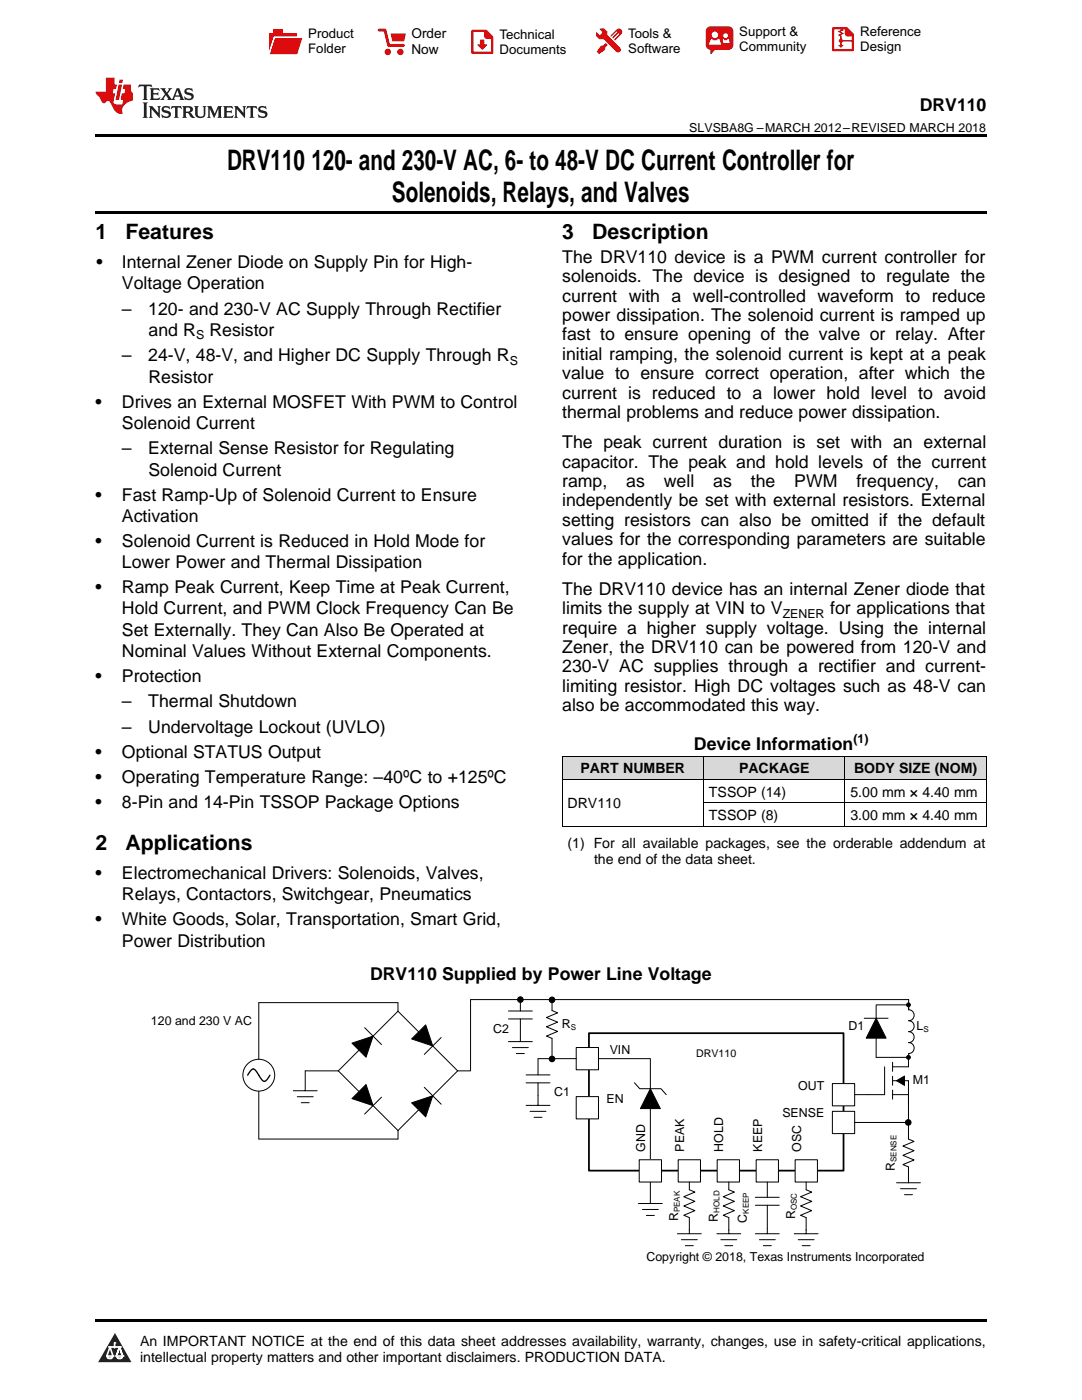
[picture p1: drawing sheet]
<svg xmlns="http://www.w3.org/2000/svg" width="216mm" height="279mm" viewBox="0 0 216 279" stroke-linecap="round" stroke-linejoin="round" font-family="sans-serif">
<defs><g id="words">
<g font-size="5.6">
<text x="45.3" y="33.9">DRV110</text>
<text x="62.1" y="33.9">120- and 230-V AC, 6- to 48-V DC Current Controller for</text>
<text x="78.2" y="40.2">Solenoids, Relays, and Valves</text>
</g>
<g font-size="4.2">
<text x="19" y="47.8">1</text>
<text x="25" y="47.8">Features</text>
<text x="112.2" y="47.8">3</text>
<text x="118.2" y="47.8">Description</text>
<text x="19" y="169.7">2</text>
<text x="25" y="169.7">Applications</text>
</g>
<g font-size="3.5">
<text x="183.5" y="22.2">DRV110</text>
<text x="19.2" y="53.5">•</text>
<text x="24.3" y="53.5">Internal Zener Diode on Supply Pin for High-</text>
<text x="112.2" y="52.4">The DRV110 device is a PWM current controller for</text>
<text x="24.3" y="57.7">Voltage Operation</text>
<text x="112.2" y="56.3">solenoids. The device is designed to regulate the</text>
<text x="24.3" y="62.8">–</text>
<text x="29.6" y="62.8">120- and 230-V AC Supply Through Rectifier</text>
<text x="112.2" y="60.2">current with a well-controlled waveform to reduce</text>
<text x="112.2" y="64.1">power dissipation. The solenoid current is ramped up</text>
<text x="29.6" y="67">and R</text>
<text x="41.8" y="67">Resistor</text>
<text x="112.2" y="67.9">fast to ensure opening of the valve or relay. After</text>
<text x="112.2" y="71.8">initial ramping, the solenoid current is kept at a peak</text>
<text x="24.3" y="72.1">–</text>
<text x="29.6" y="72.1">24-V, 48-V, and Higher DC Supply Through R</text>
<text x="29.6" y="76.3">Resistor</text>
<text x="112.2" y="75.7">value to ensure correct operation, after which the</text>
<text x="19" y="81.4">•</text>
<text x="24.3" y="81.4">Drives an External MOSFET With PWM to Control</text>
<text x="112.2" y="79.6">current is reduced to a lower hold level to avoid</text>
<text x="112.2" y="83.5">thermal problems and reduce power dissipation.</text>
<text x="24.3" y="85.6">Solenoid Current</text>
<text x="112.2" y="89.4">The peak current duration is set with an external</text>
<text x="24.3" y="90.7">–</text>
<text x="29.6" y="90.7">External Sense Resistor for Regulating</text>
<text x="29.6" y="94.9">Solenoid Current</text>
<text x="112.2" y="93.3">capacitor. The peak and hold levels of the current</text>
<text x="19" y="99.9">•</text>
<text x="24.3" y="99.9">Fast Ramp-Up of Solenoid Current to Ensure</text>
<text x="112.2" y="97.2">ramp,</text>
<text x="112.2" y="101.1">independently be set with external resistors. External</text>
<text x="125" y="97.2">as</text>
<text x="132.5" y="97.2">well</text>
<text x="142.3" y="97.2">as</text>
<text x="149.8" y="97.2">the</text>
<text x="158.5" y="97.2">PWM</text>
<text x="170.9" y="97.2">frequency,</text>
<text x="191.1" y="97.2">can</text>
<text x="24.3" y="104.1">Activation</text>
<text x="112.2" y="105">setting resistors can also be omitted if the default</text>
<text x="19" y="109.1">•</text>
<text x="24.3" y="109.1">Solenoid Current is Reduced in Hold Mode for</text>
<text x="24.3" y="113.4">Lower Power and Thermal Dissipation</text>
<text x="112.2" y="108.8">values for the corresponding parameters are suitable</text>
<text x="112.2" y="112.7">for the application.</text>
<text x="19" y="118.4">•</text>
<text x="24.3" y="118.4">Ramp Peak Current, Keep Time at Peak Current,</text>
<text x="112.2" y="118.7">The DRV110 device has an internal Zener diode that</text>
<text x="24.3" y="122.6">Hold Current, and PWM Clock Frequency Can Be</text>
<text x="112.2" y="122.6">limits the supply at VIN to V</text>
<text x="165.7" y="122.6">for applications that</text>
<text x="24.3" y="126.9">Set Externally. They Can Also Be Operated at</text>
<text x="24.3" y="131.1">Nominal Values Without External Components.</text>
<text x="112.2" y="126.4">require a higher supply voltage. Using the internal</text>
<text x="112.2" y="130.3">Zener, the DRV110 can be powered from 120-V and</text>
<text x="19" y="136.1">•</text>
<text x="24.3" y="136.1">Protection</text>
<text x="112.2" y="134.2">230-V AC supplies through a rectifier and current-</text>
<text x="24.3" y="141.2">–</text>
<text x="29.6" y="141.2">Thermal Shutdown</text>
<text x="112.2" y="138.1">limiting resistor. High DC voltages such as 48-V can</text>
<text x="112.2" y="142">also be accommodated this way.</text>
<text x="24.3" y="146.3">–</text>
<text x="29.6" y="146.3">Undervoltage Lockout (UVLO)</text>
<text x="138.5" y="149.7">Device Information</text>
<text x="19" y="151.3">•</text>
<text x="24.3" y="151.3">Optional STATUS Output</text>
<text x="19" y="156.3">•</text>
<text x="19" y="161.3">•</text>
<text x="24.3" y="156.3">Operating Temperature Range: –40ºC to +125ºC</text>
<text x="24.3" y="161.3">8-Pin and 14-Pin TSSOP Package Options</text>
<text x="19" y="175.4">•</text>
<text x="24.3" y="175.4">Electromechanical Drivers: Solenoids, Valves,</text>
<text x="24.3" y="179.7">Relays, Contactors, Switchgear, Pneumatics</text>
<text x="19" y="184.7">•</text>
<text x="24.3" y="184.7">White Goods, Solar, Transportation, Smart Grid,</text>
<text x="24.3" y="188.9">Power Distribution</text>
<text x="73.8" y="195.6">DRV110 Supplied by Power Line Voltage</text>
</g>
<g font-size="2.8">
<text x="115.8" y="154.3">PART NUMBER</text>
<text x="147.5" y="154.3">PACKAGE</text>
<text x="170.4" y="154.3">BODY SIZE (NOM)</text>
<text x="113.2" y="161.3">DRV110</text>
<text x="141.5" y="159">TSSOP (14)</text>
<text x="169.7" y="159">5.00 mm × 4.40 mm</text>
<text x="141.5" y="163.7">TSSOP (8)</text>
<text x="169.7" y="163.7">3.00 mm × 4.40 mm</text>
<text x="113.2" y="169.2">(1) For all available packages, see the orderable addendum at</text>
<text x="118.5" y="172.3">the end of the data sheet.</text>
<text x="27.9" y="268.6">An IMPORTANT NOTICE at the end of this data sheet addresses availability, warranty, changes, use in safety-critical applications,</text>
<text x="27.9" y="271.8">intellectual property matters and other important disclaimers. PRODUCTION DATA.</text>
</g>
<g font-size="2.7">
<text x="82.1" y="7.7">Order</text>
<text x="82.1" y="10.7">Now</text>
</g>
<g font-size="2.6">
<text x="61.5" y="7.6">Product</text>
<text x="61.5" y="10.6">Folder</text>
<text x="99.7" y="7.8">Technical</text>
<text x="99.7" y="10.8">Documents</text>
<text x="125.3" y="7.6">Tools &amp;</text>
<text x="125.3" y="10.6">Software</text>
<text x="147.5" y="7.2">Support &amp;</text>
<text x="147.5" y="10.2">Community</text>
<text x="171.6" y="7.3">Reference</text>
<text x="171.6" y="10.2">Design</text>
</g>
<g font-size="2.5">
<text x="137.5" y="26.3">SLVSBA8G –MARCH 2012–REVISED MARCH 2018</text>
<text x="39.1" y="67.7">S</text>
<text x="101.7" y="72.8">S</text>
<text x="156.2" y="123.3">ZENER</text>
<text x="170.3" y="148.3">(1)</text>
<text x="30.1" y="204.6">120 and 230 V AC</text>
<text x="98.4" y="206.2">C2</text>
<text x="112.1" y="205.2">R</text>
<text x="169.3" y="205.7">D1</text>
<text x="182.9" y="205.5">L</text>
<text x="121.7" y="210.3">VIN</text>
<text x="110.6" y="218.6">C1</text>
<text x="121" y="220.1">EN</text>
<text x="159.3" y="217.5">OUT</text>
<text x="182.2" y="216.4">M1</text>
<text x="156.1" y="223">SENSE</text>
<text x="128.7" y="229.9" transform="rotate(-90 128.7 229.9)">GND</text>
<text x="136.5" y="229.9" transform="rotate(-90 136.5 229.9)">PEAK</text>
<text x="144.3" y="229.9" transform="rotate(-90 144.3 229.9)">HOLD</text>
<text x="152.1" y="229.9" transform="rotate(-90 152.1 229.9)">KEEP</text>
<text x="159.9" y="229.9" transform="rotate(-90 159.9 229.9)">OSC</text>
<text x="178.5" y="233.7" transform="rotate(-90 178.5 233.7)">R</text>
<text x="135.3" y="243.8" transform="rotate(-90 135.3 243.8)">R</text>
<text x="143.2" y="243.8" transform="rotate(-90 143.2 243.8)">R</text>
<text x="149.1" y="244" transform="rotate(-90 149.1 244)">C</text>
<text x="158.6" y="243.4" transform="rotate(-90 158.6 243.4)">R</text>
<text x="129" y="251.7">Copyright © 2018, Texas Instruments Incorporated</text>
</g>
<text font-size="2.1" x="138.9" y="211">DRV110</text>
<g font-size="1.6">
<text x="113.9" y="205.5">S</text>
<text x="184.2" y="205.9">S</text>
<text x="178.9" y="231.9" transform="rotate(-90 178.9 231.9)">SENSE</text>
<text x="135.7" y="242" transform="rotate(-90 135.7 242)">PEAK</text>
<text x="143.6" y="242.1" transform="rotate(-90 143.6 242.1)">HOLD</text>
<text x="149.4" y="242.2" transform="rotate(-90 149.4 242.2)">KEEP</text>
<text x="159" y="241.6" transform="rotate(-90 159 241.6)">OSC</text>
</g>
</g></defs>
<g fill="#d8d8d8">
<path d="M112.2 151h28.2v4.6h-28.2z"/>
<path d="M140.4 151h28.2v4.6h-28.2z"/>
<path d="M168.6 151h28.2v4.6h-28.2z"/>
</g>
<path d="M22.9 266l3.3 5.9h-6.6z" fill="#231f20"/>
<path d="M21.3 270.6h1.2l-.3 .5h-.3a.53 .53 0 0 1-.6-.5z" fill-rule="evenodd" fill="#fff"/>
<path d="M21.3 270.6h1.2l-.3 .5h-.3a.53 .53 0 0 1-.6-.5z" fill="none" stroke="#231f20" stroke-width=".33"/>
<path d="M21.3 270.6l1.2 .1-.3 .4h-.5z" fill="none" stroke="#fff" stroke-width=".33"/>
<path d="M22.9 268.9h.1" fill="none" stroke="#fff" stroke-width=".33"/>
<path d="M22.9 268v.9z" fill="#fff"/>
<path d="M22.9 268v.9z" fill="none" stroke="#fff" stroke-width=".33"/>
<circle cx="22.9" cy="268" r=".16" fill="#fff"/>
<path d="M21.8 268.8h.1" fill="none" stroke="#fff" stroke-width=".33"/>
<path d="M21.8 268.8h2.2z" fill="#fff"/>
<path d="M21.8 268.8h2.2z" fill="none" stroke="#fff" stroke-width=".33"/>
<circle cx="24" cy="268.8" r=".16" fill="#fff"/>
<path d="M23.2 270.6h.1" fill="none" stroke="#fff" stroke-width=".33"/>
<path d="M23.8 268.8l-.6 1.8z" fill="#fff"/>
<path d="M23.8 268.8l-.6 1.8z" fill="none" stroke="#fff" stroke-width=".33"/>
<path d="M23.8 268.8l.7 1.8z" fill="#fff"/>
<path d="M23.8 268.8l.7 1.8z" fill="none" stroke="#fff" stroke-width=".33"/>
<path d="M24.4 270.6h.1" fill="none" stroke="#fff" stroke-width=".33"/>
<circle cx="21.3" cy="270.6" r=".16" fill="#fff"/>
<path d="M22 268.8l-.7 1.8z" fill="#fff"/>
<path d="M22 268.8l-.7 1.8z" fill="none" stroke="#fff" stroke-width=".33"/>
<path d="M22 268.8l.5 1.8z" fill="#fff"/>
<path d="M22 268.8l.5 1.8z" fill="none" stroke="#fff" stroke-width=".33"/>
<circle cx="22.5" cy="270.6" r=".16" fill="#fff"/>
<path d="M23.3 270.6h1.2a.63 .63 0 0 1-.6 .5 .63 .63 0 0 1-.6-.5z" fill-rule="evenodd" fill="#fff"/>
<path d="M23.3 270.6h1.2a.63 .63 0 0 1-.6 .5 .63 .63 0 0 1-.6-.5z" fill="none" stroke="#231f20" stroke-width=".33"/>
<path d="M23.3 270.6h1.2l-.4 .5h-.5z" fill="none" stroke="#fff" stroke-width=".33"/>
<path d="M23.2 270.6h.1" fill="none" stroke="#fff" stroke-width=".33"/>
<circle cx="24.5" cy="270.6" r=".16" fill="#fff"/>
<path d="M19 263.2h177.8v.5h-177.8z" fill="#000"/>
<path d="M117.5 206.2h50.8v27.4h-50.8z" fill-rule="evenodd" fill="#fff"/>
<path d="M117.5 206.2h50.8v27.4h-50.8z" fill="none" stroke="#000" stroke-width=".35"/>
<g fill="none" stroke="#000" stroke-width=".2">
<path d="M93.9 199.5h87.4M51.6 200.1v27.2M51.7 200.1h27.7M58.5 217.7h4.8M59.3 218.9h3.2M67.5 213.7h-6.6v4M67.5 213.7l4.1 4.1M70.2 208.2l4.2-1.4-1.4 4.2zM71.6 209.6l-4.1 4.1M72.8 205.1l3.3 3.4M73 219.2l6.4 6.4 4.1-4.1M73 216.4l1.4 4.3-4.2-1.4z"/>
<path d="M76.1 219l-3.3 3.3M82.1 207.3l2.8-2.8 1.4 4.2zM83.5 205.9l-4.1-4.1-6.4 6.4M84.7 217l3.3 3.4M84.9 207.3l6.4 6.4M88 207.1l-3.3 3.3M91.3 213.7l-6.4 6.4M119.4 211.3h10.3M51.7 227.3h27.7M60.1 220.1h1.6M82.1 220.1l4.2-1.4-1.4 4.2z"/>
</g>
<path d="M70.2 208.2l4.2-1.4-1.4 4.2zM73 216.4l1.4 4.3-4.2-1.4zM82.1 207.3l2.8-2.8 1.4 4.2zM82.1 220.1l4.2-1.4-1.4 4.2z" fill="#000"/>
<circle cx="51.6" cy="214.6" r="3.2" fill="#fff"/>
<g fill="none" stroke="#000" stroke-width=".2">
<path d="M103.8 199.5v2.3M110.1 199.5v2.2l1.2 .4-2.3 1 2.3 .9-2.3 .9 2.3 .9-2.3 1 1.1 .4v4.1M79.4 200.1v1.7M101.5 203.4h4.7M101.5 201.8h4.7M101.5 207.9h4.7M102.2 209.1h3.2M103 210.3h1.6M103.8 203.4v4.5"/>
<circle cx="103.8" cy="199.5" r=".56"/>
<circle cx="51.6" cy="214.6" r="3.2"/>
</g>
<path d="M49.4 214.6l.4-.6a.7 .7 0 0 1 1.1-.5l1.1 1.6a.76 .76 0 0 0 .8 .7 .76 .76 0 0 0 .7-.7l.4-.5" fill="none" stroke="#000" stroke-width=".26"/>
<circle cx="103.8" cy="199.5" r=".56" fill="#000"/>
<path d="M115 209.1h4.4v4.4h-4.4z" fill-rule="evenodd" fill="#fff"/>
<g fill="none" stroke="#000" stroke-width=".2">
<path d="M105 216.1h4.7M105 214.5h4.7M107.4 211.3v3.2M107.4 216.1v4.5M115 209.1h4.4v4.4h-4.4zM105 220.6h4.7M105.8 221.8h3.1M106.6 223h1.5"/>
<circle cx="110.2" cy="199.5" r=".56"/>
<circle cx="110.2" cy="211.3" r=".56"/>
</g>
<g fill="#000">
<circle cx="110.2" cy="199.5" r=".56"/>
<circle cx="110.2" cy="211.3" r=".56"/>
</g>
<path d="M115 218.9h4.4v4.4h-4.4z" fill-rule="evenodd" fill="#fff"/>
<path d="M115 218.9h4.4v4.4h-4.4zM126.6 216.1l1.1 1.2h4.2l1 1.2M129.8 217.3l2 3.9h-4zM129.8 211.3v6M129.8 221.2v12.7M129.8 235.9v4.3M127.4 240.2h4.8M128.2 241.4h3.2M129 242.6h1.6" fill="none" stroke="#000" stroke-width=".2"/>
<path d="M129.8 217.3l2 3.9h-4z" fill="#000"/>
<path d="M158.7 231.5h4.4v4.4h-4.4z" fill-rule="evenodd" fill="#fff"/>
<path d="M158.7 231.5h4.4v4.4h-4.4z" fill="none" stroke="#000" stroke-width=".2"/>
<path d="M150.9 231.5h4.4v4.4h-4.4z" fill-rule="evenodd" fill="#fff"/>
<path d="M150.9 231.5h4.4v4.4h-4.4z" fill="none" stroke="#000" stroke-width=".2"/>
<path d="M143.1 231.5h4.5v4.4h-4.5z" fill-rule="evenodd" fill="#fff"/>
<path d="M143.1 231.5h4.5v4.4h-4.5z" fill="none" stroke="#000" stroke-width=".2"/>
<path d="M135.3 231.5h4.5v4.4h-4.5z" fill-rule="evenodd" fill="#fff"/>
<path d="M135.3 231.5h4.5v4.4h-4.5z" fill="none" stroke="#000" stroke-width=".2"/>
<path d="M127.5 231.5h4.5v4.4h-4.5z" fill-rule="evenodd" fill="#fff"/>
<g fill="none" stroke="#000" stroke-width=".2">
<path d="M127.5 231.5h4.5v4.4h-4.5zM137.6 235.9v1.5l1.1 .5-2.3 .9 2.3 1-2.3 .9 2.3 .9-2.3 .9 1.2 .5v3.2M145.4 235.9v1.5l1.1 .5-2.2 .9 2.2 1-2.2 .9 2.2 .9-2.2 .9 1.1 .5v3.2M150.7 238.9h4.8M153.1 235.9v3M160.9 235.9v1.5l1.1 .5-2.3 .9 2.3 1-2.3 .9 2.3 .9-2.3 .9 1.2 .5v3.2M135.2 246.2h4.7M136 247.4h3.1M136.8 248.6h1.5M143 246.2h4.8M143.8 247.4h3.2M144.6 248.6h1.6"/>
<path d="M150.7 240.5h4.8M150.7 246.2h4.8M151.5 247.4h3.2M152.3 248.6h1.6M153.1 240.5v5.7M158.5 246.2h4.7M159.3 247.4h3.1M160.1 248.6h1.5"/>
</g>
<path d="M166.1 221.8h4.4v4.4h-4.4z" fill-rule="evenodd" fill="#fff"/>
<path d="M166.1 221.8h4.4v4.4h-4.4z" fill="none" stroke="#000" stroke-width=".2"/>
<path d="M166.1 216.3h4.4v4.4h-4.4z" fill-rule="evenodd" fill="#fff"/>
<g fill="none" stroke="#000" stroke-width=".2">
<path d="M112.2 155.6h84.6M112.2 150.9h84.6M112.2 151v13.9M140.4 151v13.9M168.6 151v13.9M196.8 151v13.9M112.2 164.9h84.6M140.4 160.2h56.4M93.9 199.5v14.2M181.3 199.5v2a1.09 1.09 0 0 1 1.1 1.1 1.09 1.09 0 0 1-1.1 1.1 1.09 1.09 0 0 1 1.1 1.1 1.09 1.09 0 0 1-1.1 1.1 1.09 1.09 0 0 1 1.1 1.1 1.09 1.09 0 0 1-1.1 1.1 1.09 1.09 0 0 1 1.1 1.1 1.09 1.09 0 0 1-1.1 1.1v.4M91.3 213.7h2.6M107.4 211.3h7.6"/>
<path d="M166.1 216.3h4.4v4.4h-4.4zM172.4 203.2h4.8M174.8 211h6.5M174.8 203.2l2 4h-4zM174.8 200.6v2.6M174.8 207.2v3.8M174.9 200.5h6.4M176.5 212.9v5.6h-6M178.1 215.7h3.2v11.6l1.1 .5-2.2 .9 2.2 .9-2.2 1 2.2 .9-2.2 .9 1.1 .5v3.1M178.1 212v1.8M178.1 214.8v1.8M178.1 217.6v1.8"/>
<path d="M178.1 218.5h3.2M178.9 215.7l1.6-1v1.9zM181.3 210.9v2h-3.2M79.4 225.6v1.7M170.5 224h10.7M178.9 236h4.8M179.7 237.2h3.2M180.5 238.4h1.6"/>
<circle cx="181.3" cy="200.5" r=".38"/>
<circle cx="181.3" cy="211" r=".38"/>
<circle cx="181.2" cy="224" r=".56"/>
</g>
<g fill="#000">
<path d="M174.8 203.2l2 4h-4zM178.9 215.7l1.6-1v1.9z"/>
<circle cx="181.3" cy="200.5" r=".38"/>
<circle cx="181.3" cy="211" r=".38"/>
<circle cx="181.2" cy="224" r=".56"/>
</g>
<path d="M19 26.8h177.8v.6h-177.8zM19 42.2h177.8v.6h-177.8z" fill="#000"/>
<path d="M27.7 16.9l-.1 .6 .6-.3h.5v.2v2.2l-.2 .4h1l-.2-.4v-2.2v-.2h.5l.6 .3-.2-.6zM29.9 17.6l.2 .4v1.6l-.2 .4h1.9l.1-.6a1.09 1.09 0 0 1-1.3 .1v-.6h.6l.4 .2v-.7l-.2 .2h-.8v-.6l.2-.1a1.01 1.01 0 0 1 1 .3l-.1-.6zM32 17.6l.9 1.2-1 1.2h.9l-.2-.3 .5-.7 .5 .7-.3 .3h1.7l-.2-.3 .1-.4h1l.1 .4-.2 .3h1l-.3-.4-.7-2h-.5l-1 2.2-.8-1.1 .9-1.1h-.9l.2 .2-.4 .7-.4-.7 .2-.2zM35.4 18l.4 1h-.8zM37 17.7a.66 .66 0 0 0-.2 .8 .66 .66 0 0 0 .6 .4l.7 .2 .1 .2a.8 .8 0 0 1-.7 .4 .8 .8 0 0 1-.7-.5l.1 .8 .2-.2a.94 .94 0 0 0 1.1 .1 .94 .94 0 0 0 .4-.9 1.48 1.48 0 0 0-1.3-.6v-.4a1.1 1.1 0 0 1 1.2 .2l-.2-.6-.2 .1-.5-.1zM28.5 20.4l.2 .4v2.3l-.2 .4h1l-.2-.4v-2.3l.2-.4zM29.7 21.2l.2 .4v1.5l-.2 .4h.8l-.3-.4 .1-1.3 1.6 1.8v-2l.2-.4h-.7l.2 .2v1.1l-1.2-1.3zM32.5 21.3a.66 .66 0 0 0-.2 .8 .66 .66 0 0 0 .6 .4l.6 .2 .2 .2a.8 .8 0 0 1-.8 .4 .8 .8 0 0 1-.7-.5l.2 .7 .2-.1a.94 .94 0 0 0 1 .1 .94 .94 0 0 0 .5-1 1.47 1.47 0 0 0-1.3-.6l-.1-.3a1.1 1.1 0 0 1 1.3 .2l-.2-.6-.2 .1-.5-.2zM34.3 21.2l-.2 .6a.64 .64 0 0 1 .8-.3v1.6l-.2 .4h1l-.3-.4 .1-1.6a.66 .66 0 0 1 .8 .3l-.2-.6zM36.3 21.2l.3 .4v1.5l-.3 .4h1l-.2-.2v-.7h.5l.1 .1a.8 .8 0 0 0 1.2 .7l-1-1a.62 .62 0 0 0 .6-.5 .62 .62 0 0 0-.6-.7zM37.1 21.5h.1a.48 .48 0 0 1 .6 0 .48 .48 0 0 1 .1 .6l-.2 .1-.6 .1zM38.7 21.2l.2 .2a2.29 2.29 0 0 0 .4 2 1.05 1.05 0 0 0 1.7-.7v-1.3l.2-.2h-.8l.2 .4v1.1a.61 .61 0 0 1-.6 .6 .61 .61 0 0 1-.6-.6v-1.1l.3-.4zM41.3 21.2l.3 .4v1.5l-.3 .4h.8l-.2-.4v-1.4l.8 1.9 .9-1.9v1.4l-.2 .4h.9l-.2-.4v-1.5l.2-.4h-.8l-.7 1.5-.6-1.5zM44.5 21.2l.2 .4v1.5l-.2 .4h1.9l.2-.6a1.1 1.1 0 0 1-1.4 .2v-.7h.6l.4 .2v-.6l-.2 .1-.8 .1v-.6l.2-.1a1.02 1.02 0 0 1 1.1 .2l-.2-.5zM46.7 21.2l.2 .4v1.5l-.2 .4h.8l-.3-.4 .1-1.3 1.6 1.8v-2l.2-.4h-.7l.2 .2v1.1l-1.2-1.3zM49.3 21.2l-.1 .6a.64 .64 0 0 1 .8-.3v1.6l-.3 .4h1l-.2-.4v-1.6a.66 .66 0 0 1 .8 .3l-.1-.6zM51.7 21.3a.66 .66 0 0 0-.2 .7 .66 .66 0 0 0 .7 .5l.6 .2 .1 .2a.8 .8 0 0 1-.7 .4 .8 .8 0 0 1-.7-.5l.1 .7 .2-.1a.94 .94 0 0 0 1.1 .1 .94 .94 0 0 0 .4-1 1.48 1.48 0 0 0-1.2-.6l-.1-.3a1.1 1.1 0 0 1 1.2 .2l-.2-.6-.1 .1-.6-.2z" fill="#231f20"/>
<path d="M21.1 15.5v2.8h-2v.4l.9 .9a.96 .96 0 0 0 1 1 .59 .59 0 0 1 .5-.4 .59 .59 0 0 1 .5 .3l.4 .8a1.61 1.61 0 0 0 2.1 1.3 1.63 1.63 0 0 1 1.1-2.2l.9-.3v-1.5a1.6 1.6 0 0 1-.4-1.7h-1.4l-.2 .9h.5l-.2 .8h-.5l-.2 1v.3h.5l-.2 .9h-.7a.74 .74 0 0 1-1-.6l.3-1.6h-.5l.2-.8h.5l.1-.9h-.4v-1.4zM23.7 16.9l-.7 3h.8l.6-3zM23.8 15.9l-.1 .7h.7l.2-.7z" fill="#ee1d23"/>
<g fill="#d60000">
<path d="M54.5 5.8h2v.8h2.7v4.2h-5.5v-4.2h.8z" fill-rule="evenodd"/>
<path d="M54.8 7.5h5.6l-1.1 3.3h-5.6z" fill-rule="evenodd"/>
</g>
<path d="M54.7 7.4h5.7l-.1 .1h-5.5l-1.1 3.3z" fill-rule="evenodd" fill="#fff"/>
<path d="M54.7 7.4h5.7l-.1 .1h-5.5l-1.1 3.3z" fill="none" stroke="#fff" stroke-width=".2"/>
<path d="M75.6 6h1.2l.7 3.1h3" fill="none" stroke="#d60000" stroke-width=".56"/>
<g fill="#d60000">
<path d="M77.9 6.7h3.1l-.4 1.5h-2.3z" fill-rule="evenodd"/>
<circle cx="77.4" cy="10.4" r=".64"/>
<circle cx="79.9" cy="10.4" r=".64"/>
</g>
<path d="M94.3 6.2h2.7l1.2 1.2v3.1h-3.9z" fill="none" stroke="#d60000" stroke-width=".44"/>
<g fill="#d60000">
<path d="M95.8 7.9h.8v1h.6l-1 1.1-.9-1v-.1h.5z" fill-rule="evenodd"/>
<path d="M96.6 6.2h.4l1.2 1.2v.4h-1.2l-.4-.4z" fill-rule="evenodd"/>
<path d="M119.7 5.7h.8l.6 .6 .1 .7 2.5 2.5-.7 .8-2.4-2.3-1.1-.2-.5-.6v-.8l.7 .6 .5-.4v-.2l-.5-.5z" fill-rule="evenodd"/>
<path d="M119.9 9.1h.5l.5-.5 .4 .4-.5 .5-.1 .4-1.2 .9-.4-.5z" fill-rule="evenodd"/>
<path d="M123 5.9a.67 .67 0 0 1 1 0 .67 .67 0 0 1 0 .9z" fill-rule="evenodd"/>
<path d="M123 5.9l1 .9-1.2 1.2h-.2v-.2l.9-.9 .1-.2h-.2l-1 1h-.2v-.2l1-1v-.2h-.2l-1 1h-.2v-.2z" fill-rule="evenodd"/>
<circle cx="123.3" cy="9.9" r=".54"/>
</g>
<path d="M121.1 6.3l-.1 .7" fill="none" stroke="#d60000" stroke-width=".2"/>
<g fill="#d60000">
<path d="M141.1 5.5l.7-.2h3.6a.95 .95 0 0 1 .9 .9v2.8a.95 .95 0 0 1-.9 .9h-3.6a.95 .95 0 0 1-1-.9v-2.8z" fill-rule="evenodd"/>
<path d="M141.8 9.9h.9l-.8 .9h-.1z" fill-rule="evenodd"/>
</g>
<g fill="#fff">
<path d="M144.3 8.6h1.3z"/>
<path d="M141.9 7.8h.2l.2 .2h.7l.2-.2h.3l.4 1.1h-2.5z" fill-rule="evenodd"/>
<path d="M144.2 7.8h.2l.2 .2h.5l.1-.2h.2l.2 .8h-1.3z" fill-rule="evenodd"/>
<circle cx="142.6" cy="6.9" r=".65"/>
<circle cx="144.8" cy="7.1" r=".48"/>
</g>
<path d="M166.2 5.6h2.8l1.2 1.3v3.1h-4z" fill="none" stroke="#d60000" stroke-width=".44"/>
<path d="M167.8 7.3v1.8M167.8 8.1h2.3" fill="none" stroke="#d60000" stroke-width=".3"/>
<g fill="#d60000">
<path d="M168.6 5.6h.4l1.2 1.3v.4h-1.1l-.5-.6z" fill-rule="evenodd"/>
<circle cx="167.8" cy="8.1" r=".42"/>
<circle cx="169.1" cy="6.7" r=".55"/>
</g>
<g fill="#d60000">
<path d="M167.2 9h1.2l-.6 .5z"/>
<path d="M167.5 5.8h.6l.3 .2-.6 .3 .6 .4-.7 .3 .2 .3h-.2l-.5-.3 .6-.3-.6-.4 .6-.3z"/>
</g>
<use href="#words"/>
</svg>
